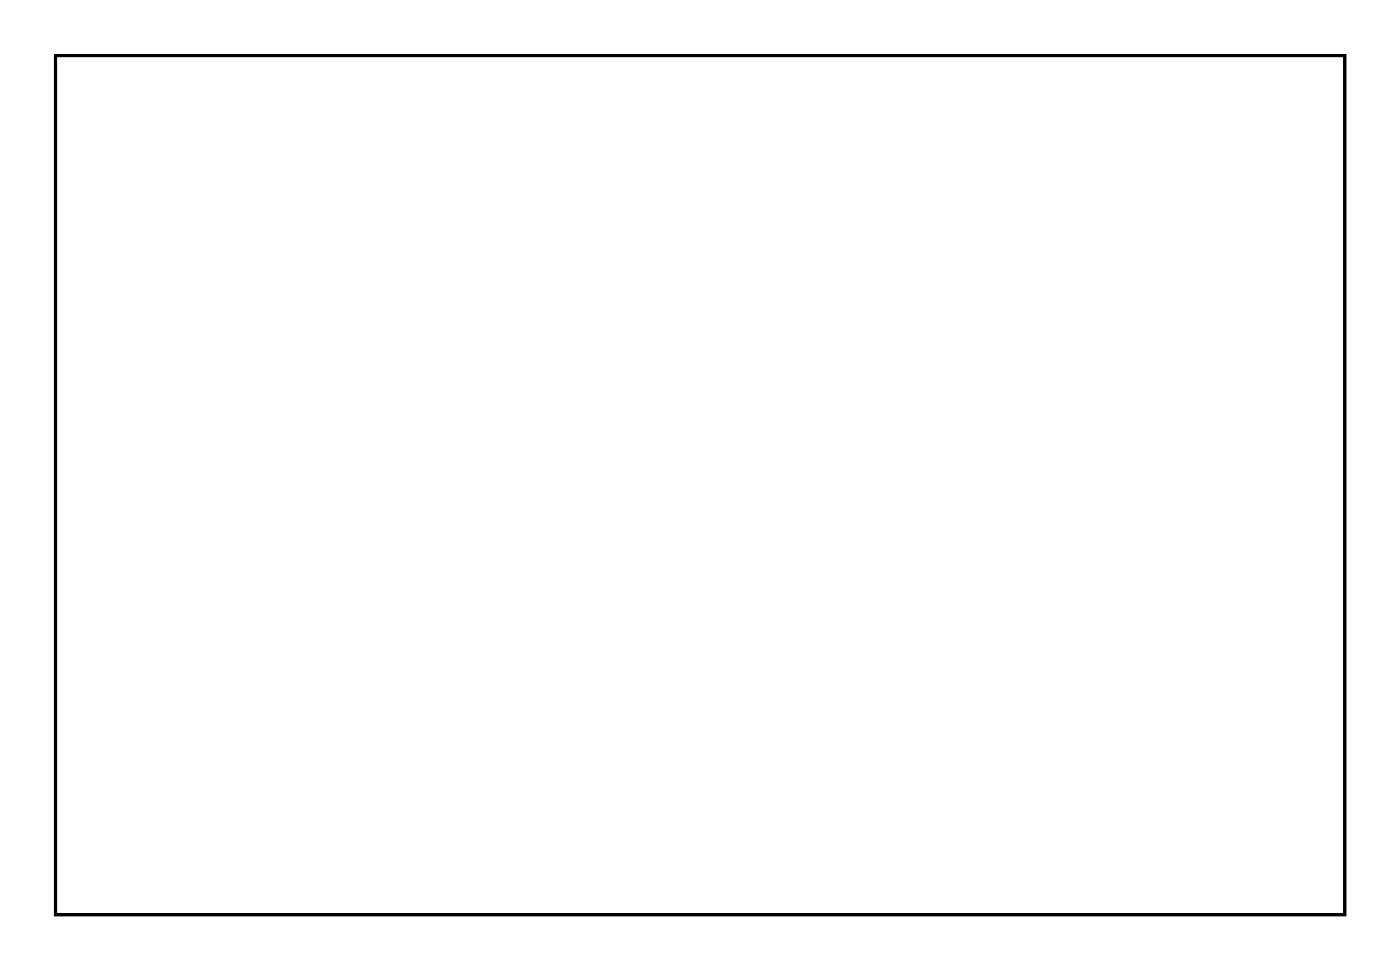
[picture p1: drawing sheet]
<svg xmlns="http://www.w3.org/2000/svg" width="92mm" height="63mm" viewBox="0 0 92 63" stroke-linecap="round" stroke-linejoin="round" font-family="sans-serif">
<path d="M3.6 3.6h84.5v56.3h-84.5z" fill="none" stroke="#000" stroke-width=".2"/>
<path d="M3.6 3.6h84.5v56.3h-84.5zM3.6 3.6v56.3h84.5v-56.3z" fill="#000"/>
<circle cx="6.4" cy="17.4" r=".67" fill="#fff"/>
<circle cx="6.4" cy="17.4" r=".67" fill="none" stroke="#fff" stroke-width=".69" stroke-linecap="butt"/>
<path d="M5.7 16.7h1.3v1.3h-1.3z" fill="#fff"/>
<path d="M5.7 16.7h1.3v1.3h-1.3z" fill="none" stroke="#fff" stroke-width=".69" stroke-linecap="butt"/>
<circle cx="6.4" cy="19.9" r=".67" fill="#fff"/>
<circle cx="6.4" cy="19.9" r=".67" fill="none" stroke="#fff" stroke-width=".69" stroke-linecap="butt"/>
<circle cx="6.4" cy="22.4" r=".67" fill="#fff"/>
<circle cx="6.4" cy="22.4" r=".67" fill="none" stroke="#fff" stroke-width=".69" stroke-linecap="butt"/>
<circle cx="6.4" cy="25" r=".67" fill="#fff"/>
<circle cx="6.4" cy="25" r=".67" fill="none" stroke="#fff" stroke-width=".69" stroke-linecap="butt"/>
<circle cx="6.4" cy="27.5" r=".67" fill="#fff"/>
<circle cx="6.4" cy="27.5" r=".67" fill="none" stroke="#fff" stroke-width=".69" stroke-linecap="butt"/>
<circle cx="6.4" cy="30.1" r=".67" fill="#fff"/>
<circle cx="6.4" cy="30.1" r=".67" fill="none" stroke="#fff" stroke-width=".69" stroke-linecap="butt"/>
<circle cx="6.4" cy="32.6" r=".67" fill="#fff"/>
<circle cx="6.4" cy="32.6" r=".67" fill="none" stroke="#fff" stroke-width=".69" stroke-linecap="butt"/>
<circle cx="6.4" cy="35.1" r=".67" fill="#fff"/>
<circle cx="6.4" cy="35.1" r=".67" fill="none" stroke="#fff" stroke-width=".69" stroke-linecap="butt"/>
<circle cx="6.4" cy="37.7" r=".67" fill="#fff"/>
<circle cx="6.4" cy="37.7" r=".67" fill="none" stroke="#fff" stroke-width=".69" stroke-linecap="butt"/>
<circle cx="6.4" cy="40.2" r=".67" fill="#fff"/>
<circle cx="6.4" cy="40.2" r=".67" fill="none" stroke="#fff" stroke-width=".69" stroke-linecap="butt"/>
<circle cx="6.4" cy="42.8" r=".67" fill="#fff"/>
<circle cx="6.4" cy="42.8" r=".67" fill="none" stroke="#fff" stroke-width=".69" stroke-linecap="butt"/>
<circle cx="6.4" cy="45.3" r=".67" fill="#fff"/>
<circle cx="6.4" cy="45.3" r=".67" fill="none" stroke="#fff" stroke-width=".69" stroke-linecap="butt"/>
<circle cx="6.4" cy="47.8" r=".67" fill="#fff"/>
<circle cx="6.4" cy="47.8" r=".67" fill="none" stroke="#fff" stroke-width=".69" stroke-linecap="butt"/>
<circle cx="6.4" cy="50.4" r=".67" fill="#fff"/>
<circle cx="6.4" cy="50.4" r=".67" fill="none" stroke="#fff" stroke-width=".69" stroke-linecap="butt"/>
<circle cx="6.4" cy="52.9" r=".67" fill="#fff"/>
<circle cx="6.4" cy="52.9" r=".67" fill="none" stroke="#fff" stroke-width=".69" stroke-linecap="butt"/>
<circle cx="21.6" cy="17.4" r=".67" fill="#fff"/>
<circle cx="21.6" cy="17.4" r=".67" fill="none" stroke="#fff" stroke-width=".69" stroke-linecap="butt"/>
<circle cx="21.6" cy="19.9" r=".67" fill="#fff"/>
<circle cx="21.6" cy="19.9" r=".67" fill="none" stroke="#fff" stroke-width=".69" stroke-linecap="butt"/>
<circle cx="21.6" cy="22.4" r=".67" fill="#fff"/>
<circle cx="21.6" cy="22.4" r=".67" fill="none" stroke="#fff" stroke-width=".69" stroke-linecap="butt"/>
<circle cx="21.6" cy="25" r=".67" fill="#fff"/>
<circle cx="21.6" cy="25" r=".67" fill="none" stroke="#fff" stroke-width=".69" stroke-linecap="butt"/>
<circle cx="21.6" cy="27.5" r=".67" fill="#fff"/>
<circle cx="21.6" cy="27.5" r=".67" fill="none" stroke="#fff" stroke-width=".69" stroke-linecap="butt"/>
<circle cx="21.6" cy="30.1" r=".67" fill="#fff"/>
<circle cx="21.6" cy="30.1" r=".67" fill="none" stroke="#fff" stroke-width=".69" stroke-linecap="butt"/>
<circle cx="21.6" cy="32.6" r=".67" fill="#fff"/>
<circle cx="21.6" cy="32.6" r=".67" fill="none" stroke="#fff" stroke-width=".69" stroke-linecap="butt"/>
<circle cx="21.6" cy="35.1" r=".67" fill="#fff"/>
<circle cx="21.6" cy="35.1" r=".67" fill="none" stroke="#fff" stroke-width=".69" stroke-linecap="butt"/>
<circle cx="21.6" cy="37.7" r=".67" fill="#fff"/>
<circle cx="21.6" cy="37.7" r=".67" fill="none" stroke="#fff" stroke-width=".69" stroke-linecap="butt"/>
<circle cx="21.6" cy="40.2" r=".67" fill="#fff"/>
<circle cx="21.6" cy="40.2" r=".67" fill="none" stroke="#fff" stroke-width=".69" stroke-linecap="butt"/>
<circle cx="21.6" cy="42.8" r=".67" fill="#fff"/>
<circle cx="21.6" cy="42.8" r=".67" fill="none" stroke="#fff" stroke-width=".69" stroke-linecap="butt"/>
<circle cx="21.6" cy="45.3" r=".67" fill="#fff"/>
<circle cx="21.6" cy="45.3" r=".67" fill="none" stroke="#fff" stroke-width=".69" stroke-linecap="butt"/>
<circle cx="21.6" cy="47.8" r=".67" fill="#fff"/>
<circle cx="21.6" cy="47.8" r=".67" fill="none" stroke="#fff" stroke-width=".69" stroke-linecap="butt"/>
<circle cx="21.6" cy="50.4" r=".67" fill="#fff"/>
<circle cx="21.6" cy="50.4" r=".67" fill="none" stroke="#fff" stroke-width=".69" stroke-linecap="butt"/>
<circle cx="21.6" cy="52.9" r=".67" fill="#fff"/>
<circle cx="21.6" cy="52.9" r=".67" fill="none" stroke="#fff" stroke-width=".69" stroke-linecap="butt"/>
<circle cx="72.4" cy="7.2" r=".72" fill="#fff"/>
<circle cx="72.4" cy="7.2" r=".72" fill="none" stroke="#fff" stroke-width=".69" stroke-linecap="butt"/>
<circle cx="72.4" cy="9.7" r=".72" fill="#fff"/>
<circle cx="72.4" cy="9.7" r=".72" fill="none" stroke="#fff" stroke-width=".69" stroke-linecap="butt"/>
<circle cx="72.4" cy="12.3" r=".72" fill="#fff"/>
<circle cx="72.4" cy="12.3" r=".72" fill="none" stroke="#fff" stroke-width=".69" stroke-linecap="butt"/>
<circle cx="72.4" cy="14.8" r=".72" fill="#fff"/>
<circle cx="72.4" cy="14.8" r=".72" fill="none" stroke="#fff" stroke-width=".69" stroke-linecap="butt"/>
<circle cx="72.4" cy="17.4" r=".72" fill="#fff"/>
<circle cx="72.4" cy="17.4" r=".72" fill="none" stroke="#fff" stroke-width=".69" stroke-linecap="butt"/>
<circle cx="72.4" cy="19.9" r=".72" fill="#fff"/>
<circle cx="72.4" cy="19.9" r=".72" fill="none" stroke="#fff" stroke-width=".69" stroke-linecap="butt"/>
<circle cx="59.7" cy="47.8" r=".78" fill="#fff"/>
<circle cx="59.7" cy="47.8" r=".78" fill="none" stroke="#fff" stroke-width=".51"/>
<circle cx="44.5" cy="47.8" r=".78" fill="#fff"/>
<circle cx="44.5" cy="47.8" r=".78" fill="none" stroke="#fff" stroke-width=".51"/>
<circle cx="44.5" cy="55.5" r=".78" fill="#fff"/>
<circle cx="44.5" cy="55.5" r=".78" fill="none" stroke="#fff" stroke-width=".51"/>
<circle cx="62.2" cy="55.5" r=".78" fill="#fff"/>
<circle cx="62.2" cy="55.5" r=".78" fill="none" stroke="#fff" stroke-width=".51"/>
<circle cx="54.6" cy="55.5" r=".78" fill="#fff"/>
<circle cx="54.6" cy="55.5" r=".78" fill="none" stroke="#fff" stroke-width=".51"/>
<circle cx="78.6" cy="34.1" r=".76" fill="#fff"/>
<circle cx="78.6" cy="34.1" r=".76" fill="none" stroke="#fff" stroke-width=".76" stroke-linecap="butt"/>
<circle cx="78.6" cy="39.1" r=".76" fill="#fff"/>
<circle cx="78.6" cy="39.1" r=".76" fill="none" stroke="#fff" stroke-width=".76" stroke-linecap="butt"/>
<circle cx="78.6" cy="44.2" r=".76" fill="#fff"/>
<circle cx="78.6" cy="44.2" r=".76" fill="none" stroke="#fff" stroke-width=".76" stroke-linecap="butt"/>
<path d="M77.8 28.2h1.5v1.5h-1.5z" fill="#fff"/>
<path d="M77.8 28.2h1.5v1.5h-1.5z" fill="none" stroke="#fff" stroke-width=".76" stroke-linecap="butt"/>
<circle cx="78.6" cy="29" r=".76" fill="#fff"/>
<circle cx="78.6" cy="29" r=".76" fill="none" stroke="#fff" stroke-width=".76" stroke-linecap="butt"/>
</svg>
